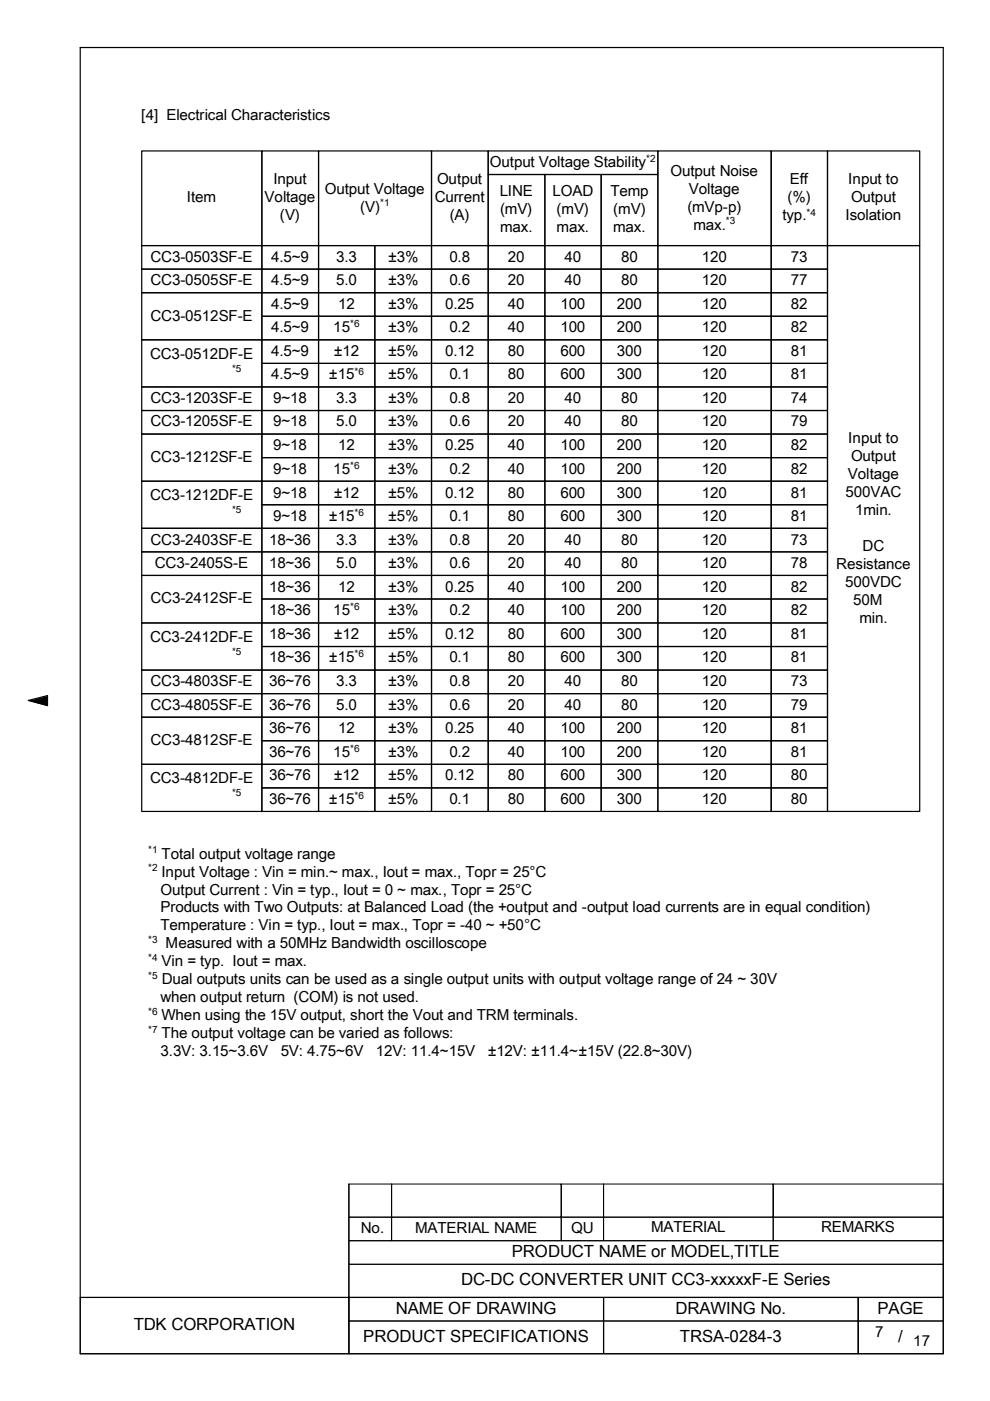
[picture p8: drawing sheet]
<svg xmlns="http://www.w3.org/2000/svg" width="210mm" height="297mm" viewBox="0 0 210 297" stroke-linecap="round" stroke-linejoin="round" font-family="sans-serif">
<defs><g id="words">
<g font-size="3.6">
<text x="108.5" y="266.5">PRODUCT NAME or MODEL,TITLE</text>
<text x="97.8" y="272.5">DC-DC CONVERTER UNIT CC3-xxxxxF-E Series</text>
<text x="84" y="278.6">NAME OF DRAWING</text>
<text x="143.3" y="278.6">DRAWING No.</text>
<text x="186.1" y="278.6">PAGE</text>
<text x="28.4" y="282">TDK CORPORATION</text>
<text x="77" y="284.6">PRODUCT SPECIFICATIONS</text>
<text x="144.2" y="284.6">TRSA-0284-3</text>
<text x="190.5" y="284.6">/</text>
</g>
<g font-size="3.2">
<text x="30" y="25.5">[4] Electrical Characteristics</text>
<text x="103.9" y="35.5">Output Voltage Stability</text>
<text x="58" y="39.1">Input</text>
<text x="68.9" y="41.1">Output Voltage</text>
<text x="92.7" y="39.1">Output</text>
<text x="106" y="41.7">LINE</text>
<text x="117.2" y="41.7">LOAD</text>
<text x="129.5" y="41.7">Temp</text>
<text x="142.2" y="37.3">Output Noise</text>
<text x="146.1" y="41.1">Voltage</text>
<text x="167.6" y="39.1">Eff</text>
<text x="179.9" y="39.1">Input to</text>
<text x="39.6" y="42.9">Item</text>
<text x="56.1" y="42.9">Voltage</text>
<text x="59.4" y="46.7">(V)</text>
<text x="76.4" y="44.9">(V)</text>
<text x="92.2" y="42.9">Current</text>
<text x="95.4" y="46.7">(A)</text>
<text x="106.1" y="45.5">(mV)</text>
<text x="118" y="45.5">(mV)</text>
<text x="130" y="45.5">(mV)</text>
<text x="145.8" y="44.9">(mVp-p)</text>
<text x="165.9" y="46.7">typ.</text>
<text x="167" y="42.9">(%)</text>
<text x="179.3" y="46.7">Isolation</text>
<text x="180.5" y="42.9">Output</text>
<text x="106.1" y="49.3">max.</text>
<text x="118" y="49.3">max.</text>
<text x="130" y="49.3">max.</text>
<text x="147.1" y="48.7">max.</text>
<text x="31.9" y="55.5">CC3-0503SF-E</text>
<text x="57.5" y="55.5">4.5~9</text>
<text x="71.3" y="55.5">3.3</text>
<text x="82.3" y="55.5">±3%</text>
<text x="95.3" y="55.5">0.8</text>
<text x="107.7" y="55.5">20</text>
<text x="119.7" y="55.5">40</text>
<text x="131.7" y="55.5">80</text>
<text x="148.8" y="55.5">120</text>
<text x="167.7" y="55.5">73</text>
<text x="31.9" y="60.5">CC3-0505SF-E</text>
<text x="57.5" y="60.5">4.5~9</text>
<text x="57.5" y="65.4">4.5~9</text>
<text x="71.3" y="60.5">5.0</text>
<text x="71.7" y="65.4">12</text>
<text x="82.3" y="60.5">±3%</text>
<text x="82.3" y="65.4">±3%</text>
<text x="94.4" y="65.4">0.25</text>
<text x="95.3" y="60.5">0.6</text>
<text x="107.7" y="60.5">20</text>
<text x="107.7" y="65.4">40</text>
<text x="118.9" y="65.4">100</text>
<text x="119.7" y="60.5">40</text>
<text x="130.8" y="65.4">200</text>
<text x="131.7" y="60.5">80</text>
<text x="148.8" y="60.5">120</text>
<text x="148.8" y="65.4">120</text>
<text x="167.7" y="60.5">77</text>
<text x="167.7" y="65.4">82</text>
<text x="31.9" y="68">CC3-0512SF-E</text>
<text x="57.5" y="70.4">4.5~9</text>
<text x="70.7" y="70.4">15</text>
<text x="82.3" y="70.4">±3%</text>
<text x="95.3" y="70.4">0.2</text>
<text x="107.7" y="70.4">40</text>
<text x="118.9" y="70.4">100</text>
<text x="130.8" y="70.4">200</text>
<text x="148.8" y="70.4">120</text>
<text x="167.7" y="70.4">82</text>
<text x="31.8" y="76">CC3-0512DF-E</text>
<text x="57.5" y="75.4">4.5~9</text>
<text x="70.8" y="75.4">±12</text>
<text x="82.3" y="75.4">±5%</text>
<text x="94.4" y="75.4">0.12</text>
<text x="107.7" y="75.4">80</text>
<text x="118.9" y="75.4">600</text>
<text x="130.8" y="75.4">300</text>
<text x="148.8" y="75.4">120</text>
<text x="167.7" y="75.4">81</text>
<text x="57.5" y="80.4">4.5~9</text>
<text x="69.8" y="80.4">±15</text>
<text x="82.3" y="80.4">±5%</text>
<text x="95.3" y="80.4">0.1</text>
<text x="107.7" y="80.4">80</text>
<text x="118.9" y="80.4">600</text>
<text x="130.8" y="80.4">300</text>
<text x="148.8" y="80.4">120</text>
<text x="167.7" y="80.4">81</text>
<text x="31.9" y="85.4">CC3-1203SF-E</text>
<text x="57.9" y="85.4">9~18</text>
<text x="71.3" y="85.4">3.3</text>
<text x="82.3" y="85.4">±3%</text>
<text x="95.3" y="85.4">0.8</text>
<text x="107.7" y="85.4">20</text>
<text x="119.7" y="85.4">40</text>
<text x="131.7" y="85.4">80</text>
<text x="148.8" y="85.4">120</text>
<text x="167.7" y="85.4">74</text>
<text x="31.9" y="90.4">CC3-1205SF-E</text>
<text x="57.9" y="90.4">9~18</text>
<text x="57.9" y="95.4">9~18</text>
<text x="71.3" y="90.4">5.0</text>
<text x="71.7" y="95.4">12</text>
<text x="82.3" y="90.4">±3%</text>
<text x="82.3" y="95.4">±3%</text>
<text x="94.4" y="95.4">0.25</text>
<text x="95.3" y="90.4">0.6</text>
<text x="107.7" y="90.4">20</text>
<text x="107.7" y="95.4">40</text>
<text x="118.9" y="95.4">100</text>
<text x="119.7" y="90.4">40</text>
<text x="130.8" y="95.4">200</text>
<text x="131.7" y="90.4">80</text>
<text x="148.8" y="90.4">120</text>
<text x="148.8" y="95.4">120</text>
<text x="167.7" y="90.4">79</text>
<text x="167.7" y="95.4">82</text>
<text x="179.9" y="93.9">Input to</text>
<text x="31.9" y="98">CC3-1212SF-E</text>
<text x="57.9" y="100.4">9~18</text>
<text x="70.7" y="100.4">15</text>
<text x="82.3" y="100.4">±3%</text>
<text x="95.3" y="100.4">0.2</text>
<text x="107.7" y="100.4">40</text>
<text x="118.9" y="100.4">100</text>
<text x="130.8" y="100.4">200</text>
<text x="148.8" y="100.4">120</text>
<text x="167.7" y="100.4">82</text>
<text x="179.8" y="101.5">Voltage</text>
<text x="180.5" y="97.7">Output</text>
<text x="31.8" y="106.1">CC3-1212DF-E</text>
<text x="57.9" y="105.5">9~18</text>
<text x="70.8" y="105.5">±12</text>
<text x="82.3" y="105.5">±5%</text>
<text x="94.4" y="105.5">0.12</text>
<text x="107.7" y="105.5">80</text>
<text x="118.9" y="105.5">600</text>
<text x="130.8" y="105.5">300</text>
<text x="148.8" y="105.5">120</text>
<text x="167.7" y="105.5">81</text>
<text x="179.3" y="105.3">500VAC</text>
<text x="57.9" y="110.5">9~18</text>
<text x="69.8" y="110.5">±15</text>
<text x="82.3" y="110.5">±5%</text>
<text x="95.3" y="110.5">0.1</text>
<text x="107.7" y="110.5">80</text>
<text x="118.9" y="110.5">600</text>
<text x="130.8" y="110.5">300</text>
<text x="148.8" y="110.5">120</text>
<text x="167.7" y="110.5">81</text>
<text x="181.4" y="109.1">1min.</text>
<text x="31.9" y="115.5">CC3-2403SF-E</text>
<text x="57.1" y="115.5">18~36</text>
<text x="71.3" y="115.5">3.3</text>
<text x="82.3" y="115.5">±3%</text>
<text x="95.3" y="115.5">0.8</text>
<text x="107.7" y="115.5">20</text>
<text x="119.7" y="115.5">40</text>
<text x="131.7" y="115.5">80</text>
<text x="148.8" y="115.5">120</text>
<text x="167.7" y="115.5">73</text>
<text x="183" y="116.8">DC</text>
<text x="32.9" y="120.5">CC3-2405S-E</text>
<text x="57.1" y="120.5">18~36</text>
<text x="57.1" y="125.5">18~36</text>
<text x="71.3" y="120.5">5.0</text>
<text x="71.7" y="125.5">12</text>
<text x="82.3" y="120.5">±3%</text>
<text x="82.3" y="125.5">±3%</text>
<text x="94.4" y="125.5">0.25</text>
<text x="95.3" y="120.5">0.6</text>
<text x="107.7" y="120.5">20</text>
<text x="107.7" y="125.5">40</text>
<text x="118.9" y="125.5">100</text>
<text x="119.7" y="120.5">40</text>
<text x="130.8" y="125.5">200</text>
<text x="131.7" y="120.5">80</text>
<text x="148.8" y="120.5">120</text>
<text x="148.8" y="125.5">120</text>
<text x="167.7" y="120.5">78</text>
<text x="167.7" y="125.5">82</text>
<text x="177.4" y="120.6">Resistance</text>
<text x="179.2" y="124.4">500VDC</text>
<text x="31.9" y="127.9">CC3-2412SF-E</text>
<text x="57.1" y="130.5">18~36</text>
<text x="70.7" y="130.5">15</text>
<text x="82.3" y="130.5">±3%</text>
<text x="95.3" y="130.5">0.2</text>
<text x="107.7" y="130.5">40</text>
<text x="118.9" y="130.5">100</text>
<text x="130.8" y="130.5">200</text>
<text x="148.8" y="130.5">120</text>
<text x="167.7" y="130.5">82</text>
<text x="180.9" y="128.2">50M</text>
<text x="182.3" y="132">min.</text>
<text x="31.8" y="136.1">CC3-2412DF-E</text>
<text x="57.1" y="135.5">18~36</text>
<text x="70.8" y="135.5">±12</text>
<text x="82.3" y="135.5">±5%</text>
<text x="94.4" y="135.5">0.12</text>
<text x="107.7" y="135.5">80</text>
<text x="118.9" y="135.5">600</text>
<text x="130.8" y="135.5">300</text>
<text x="148.8" y="135.5">120</text>
<text x="167.7" y="135.5">81</text>
<text x="57.1" y="140.5">18~36</text>
<text x="69.8" y="140.5">±15</text>
<text x="82.3" y="140.5">±5%</text>
<text x="95.3" y="140.5">0.1</text>
<text x="107.7" y="140.5">80</text>
<text x="118.9" y="140.5">600</text>
<text x="130.8" y="140.5">300</text>
<text x="148.8" y="140.5">120</text>
<text x="167.7" y="140.5">81</text>
<text x="31.9" y="145.5">CC3-4803SF-E</text>
<text x="57.1" y="145.5">36~76</text>
<text x="71.3" y="145.5">3.3</text>
<text x="82.3" y="145.5">±3%</text>
<text x="95.3" y="145.5">0.8</text>
<text x="107.7" y="145.5">20</text>
<text x="119.7" y="145.5">40</text>
<text x="131.7" y="145.5">80</text>
<text x="148.8" y="145.5">120</text>
<text x="167.7" y="145.5">73</text>
<text x="31.9" y="150.5">CC3-4805SF-E</text>
<text x="57.1" y="150.5">36~76</text>
<text x="57.1" y="155.4">36~76</text>
<text x="71.3" y="150.5">5.0</text>
<text x="71.7" y="155.4">12</text>
<text x="82.3" y="150.5">±3%</text>
<text x="82.3" y="155.4">±3%</text>
<text x="94.4" y="155.4">0.25</text>
<text x="95.3" y="150.5">0.6</text>
<text x="107.7" y="150.5">20</text>
<text x="107.7" y="155.4">40</text>
<text x="118.9" y="155.4">100</text>
<text x="119.7" y="150.5">40</text>
<text x="130.8" y="155.4">200</text>
<text x="131.7" y="150.5">80</text>
<text x="148.8" y="150.5">120</text>
<text x="148.8" y="155.4">120</text>
<text x="167.7" y="150.5">79</text>
<text x="167.7" y="155.4">81</text>
<text x="31.9" y="158">CC3-4812SF-E</text>
<text x="57.1" y="160.4">36~76</text>
<text x="70.7" y="160.4">15</text>
<text x="82.3" y="160.4">±3%</text>
<text x="95.3" y="160.4">0.2</text>
<text x="107.7" y="160.4">40</text>
<text x="118.9" y="160.4">100</text>
<text x="130.8" y="160.4">200</text>
<text x="148.8" y="160.4">120</text>
<text x="167.7" y="160.4">81</text>
<text x="31.8" y="166">CC3-4812DF-E</text>
<text x="57.1" y="165.4">36~76</text>
<text x="70.8" y="165.4">±12</text>
<text x="82.3" y="165.4">±5%</text>
<text x="94.4" y="165.4">0.12</text>
<text x="107.7" y="165.4">80</text>
<text x="118.9" y="165.4">600</text>
<text x="130.8" y="165.4">300</text>
<text x="148.8" y="165.4">120</text>
<text x="167.7" y="165.4">80</text>
<text x="57.1" y="170.4">36~76</text>
<text x="69.8" y="170.4">±15</text>
<text x="82.3" y="170.4">±5%</text>
<text x="95.3" y="170.4">0.1</text>
<text x="107.7" y="170.4">80</text>
<text x="118.9" y="170.4">600</text>
<text x="130.8" y="170.4">300</text>
<text x="148.8" y="170.4">120</text>
<text x="167.7" y="170.4">80</text>
<text x="34.3" y="182">Total output voltage range</text>
<text x="34.3" y="185.8">Input Voltage : Vin = min.~ max., Iout = max., Topr = 25°C</text>
<text x="34" y="189.7">Output Current : Vin = typ., Iout = 0 ~ max., Topr = 25°C</text>
<text x="34" y="193.5">Products with Two Outputs: at Balanced Load (the +output and -output load currents are in equal condition)</text>
<text x="34" y="197.3">Temperature : Vin = typ., Iout = max., Topr = -40 ~ +50°C</text>
<text x="35.1" y="201.1">Measured with a 50MHz Bandwidth oscilloscope</text>
<text x="34.3" y="204.9">Vin = typ. Iout = max.</text>
<text x="34.3" y="208.7">Dual outputs units can be used as a single output units with output voltage range of 24 ~ 30V</text>
<text x="34" y="212.5">when output return (COM) is not used.</text>
<text x="34.3" y="216.3">When using the 15V output, short the Vout and TRM terminals.</text>
<text x="34.3" y="220.1">The output voltage can be varied as follows:</text>
<text x="34" y="223.9">3.3V: 3.15~3.6V</text>
<text x="59.6" y="223.9">5V: 4.75~6V</text>
<text x="79.7" y="223.9">12V: 11.4~15V</text>
<text x="103.4" y="223.9">±12V: ±11.4~±15V (22.8~30V)</text>
<text x="76.5" y="261.5">No.</text>
<text x="88.1" y="261.5">MATERIAL NAME</text>
<text x="121.2" y="261.5">QU</text>
<text x="138.1" y="261.2">MATERIAL</text>
<text x="174.2" y="261.2">REMARKS</text>
<text x="185.6" y="283.5">7</text>
<text x="193.7" y="285.4">17</text>
</g>
<g font-size="2.1">
<text x="137.1" y="34.4">*2</text>
<text x="80.6" y="43.8">*1</text>
<text x="153.9" y="47.6">*3</text>
<text x="171" y="45.7">*4</text>
<text x="74.3" y="69.4">*6</text>
<text x="49.3" y="78.8">*5</text>
<text x="75.2" y="79.4">*6</text>
<text x="74.3" y="99.4">*6</text>
<text x="49.3" y="108.8">*5</text>
<text x="75.2" y="109.4">*6</text>
<text x="74.3" y="129.4">*6</text>
<text x="49.3" y="138.8">*5</text>
<text x="75.2" y="139.4">*6</text>
<text x="74.3" y="159.4">*6</text>
<text x="49.3" y="168.8">*5</text>
<text x="75.2" y="169.4">*6</text>
<text x="31.4" y="180.9">*1</text>
<text x="31.4" y="184.7">*2</text>
<text x="31.4" y="200">*3</text>
<text x="31.4" y="203.8">*4</text>
<text x="31.4" y="207.6">*5</text>
<text x="31.4" y="215.2">*6</text>
<text x="31.4" y="219">*7</text>
</g>
</g></defs>
<path d="M17 10.1v276.9h183.1v-276.9M6 148.5l4.1-1v2.1z" fill="none" stroke="#010101" stroke-width=".25"/>
<path d="M6 148.6l4.1-1v2.1z" fill="#010101"/>
<g fill="none" stroke="#010101" stroke-width=".21">
<path d="M74 258.1h9.1v5h-9.1zM74 251h9.1v7.1h-9.1zM83.1 258.1h35.9v5h-35.9zM83.1 251h35.9v7.1h-35.9zM119 258.1h9v5h-9zM119 251h9v7.1h-9zM128 258.1h36v5h-36zM128 251h36v7.1h-36zM164 258.1h36.1v5h-36.1zM164 251h36.1v7.1h-36.1zM17 275.1h57v11.9h-57zM74 263.1h126.1v5h-126.1z"/>
<path d="M74 268.1h126.1v7h-126.1zM74 275.1h54v5h-54zM128 275.1h54v5h-54zM182 275.1h18.1v5h-18.1zM74 280.1h54v6.9h-54zM128 280.1h54v6.9h-54zM182 280.1h18.1v6.9h-18.1z"/>
</g>
<g fill="none" stroke="#010101" stroke-width=".25">
<path d="M17 10.1h183.1M30.1 32h25.4v20.1h-25.4zM55.5 32h12.1v20.1h-12.1zM67.6 32h23.9v20.1h-23.9zM91.5 32h12v20.1h-12zM103.5 37h12.1v15.1h-12.1zM103.5 32h36v5h-36zM115.6 37h11.9v15.1h-11.9zM127.5 37h12v15.1h-12zM139.5 32h24.1v20.1h-24.1zM163.6 32h11.9v20.1h-11.9zM175.5 32h19.6v20.1h-19.6z"/>
<path d="M30.1 52.1h25.4v5h-25.4zM30.1 57.1h25.4v5h-25.4zM55.5 52.1h12.1v5h-12.1zM55.5 57.1h12.1v5h-12.1zM67.6 52.1h11.9v5h-11.9zM67.6 57.1h11.9v5h-11.9zM79.5 52.1h12v5h-12zM79.5 57.1h12v5h-12zM91.5 52.1h12v5h-12zM91.5 57.1h12v5h-12zM103.5 52.1h12.1v5h-12.1zM103.5 57.1h12.1v5h-12.1z"/>
<path d="M115.6 52.1h11.9v5h-11.9zM115.6 57.1h11.9v5h-11.9zM127.5 52.1h12v5h-12zM127.5 57.1h12v5h-12zM139.5 52.1h24.1v5h-24.1zM139.5 57.1h24.1v5h-24.1zM163.6 52.1h11.9v5h-11.9zM163.6 57.1h11.9v5h-11.9zM175.5 52.1h19.6v119.9h-19.6zM30.1 62.1h25.4v10h-25.4zM30.1 72.1h25.4v9.9h-25.4zM55.5 62.1h12.1v5h-12.1z"/>
<path d="M55.5 67.1h12.1v5h-12.1zM55.5 72.1h12.1v4.9h-12.1zM55.5 77h12.1v5h-12.1zM67.6 62.1h11.9v5h-11.9zM67.6 67.1h11.9v5h-11.9zM67.6 72.1h11.9v4.9h-11.9zM67.6 77h11.9v5h-11.9zM79.5 62.1h12v5h-12zM79.5 67.1h12v5h-12zM79.5 72.1h12v4.9h-12zM79.5 77h12v5h-12zM91.5 62.1h12v5h-12z"/>
<path d="M91.5 67.1h12v5h-12zM91.5 72.1h12v4.9h-12zM91.5 77h12v5h-12zM103.5 62.1h12.1v5h-12.1zM103.5 67.1h12.1v5h-12.1zM103.5 72.1h12.1v4.9h-12.1zM103.5 77h12.1v5h-12.1zM115.6 62.1h11.9v5h-11.9zM115.6 67.1h11.9v5h-11.9zM115.6 72.1h11.9v4.9h-11.9zM115.6 77h11.9v5h-11.9zM127.5 62.1h12v5h-12z"/>
<path d="M127.5 67.1h12v5h-12zM127.5 72.1h12v4.9h-12zM127.5 77h12v5h-12zM139.5 62.1h24.1v5h-24.1zM139.5 67.1h24.1v5h-24.1zM139.5 72.1h24.1v4.9h-24.1zM139.5 77h24.1v5h-24.1zM163.6 62.1h11.9v5h-11.9zM163.6 67.1h11.9v5h-11.9zM163.6 72.1h11.9v4.9h-11.9zM163.6 77h11.9v5h-11.9zM30.1 82h25.4v5h-25.4z"/>
<path d="M30.1 87h25.4v5h-25.4zM30.1 92h25.4v10h-25.4zM55.5 82h12.1v5h-12.1zM55.5 87h12.1v5h-12.1zM55.5 92h12.1v5h-12.1zM55.5 97h12.1v5h-12.1zM67.6 82h11.9v5h-11.9zM67.6 87h11.9v5h-11.9zM67.6 92h11.9v5h-11.9zM67.6 97h11.9v5h-11.9zM79.5 82h12v5h-12zM79.5 87h12v5h-12z"/>
<path d="M79.5 92h12v5h-12zM79.5 97h12v5h-12zM91.5 82h12v5h-12zM91.5 87h12v5h-12zM91.5 92h12v5h-12zM91.5 97h12v5h-12zM103.5 82h12.1v5h-12.1zM103.5 87h12.1v5h-12.1zM103.5 92h12.1v5h-12.1zM103.5 97h12.1v5h-12.1zM115.6 82h11.9v5h-11.9zM115.6 87h11.9v5h-11.9z"/>
<path d="M115.6 92h11.9v5h-11.9zM115.6 97h11.9v5h-11.9zM127.5 82h12v5h-12zM127.5 87h12v5h-12zM127.5 92h12v5h-12zM127.5 97h12v5h-12zM139.5 82h24.1v5h-24.1zM139.5 87h24.1v5h-24.1zM139.5 92h24.1v5h-24.1zM139.5 97h24.1v5h-24.1zM163.6 82h11.9v5h-11.9zM163.6 87h11.9v5h-11.9z"/>
<path d="M163.6 92h11.9v5h-11.9zM163.6 97h11.9v5h-11.9zM30.1 102h25.4v10h-25.4zM30.1 112h25.4v5h-25.4zM30.1 117h25.4v5h-25.4zM55.5 102h12.1v5h-12.1zM55.5 107h12.1v5h-12.1zM55.5 112h12.1v5h-12.1zM55.5 117h12.1v5h-12.1zM67.6 102h11.9v5h-11.9zM67.6 107h11.9v5h-11.9zM67.6 112h11.9v5h-11.9z"/>
<path d="M67.6 117h11.9v5h-11.9zM79.5 102h12v5h-12zM79.5 107h12v5h-12zM79.5 112h12v5h-12zM79.5 117h12v5h-12zM91.5 102h12v5h-12zM91.5 107h12v5h-12zM91.5 112h12v5h-12zM91.5 117h12v5h-12zM103.5 102h12.1v5h-12.1zM103.5 107h12.1v5h-12.1zM103.5 112h12.1v5h-12.1z"/>
<path d="M103.5 117h12.1v5h-12.1zM115.6 102h11.9v5h-11.9zM115.6 107h11.9v5h-11.9zM115.6 112h11.9v5h-11.9zM115.6 117h11.9v5h-11.9zM127.5 102h12v5h-12zM127.5 107h12v5h-12zM127.5 112h12v5h-12zM127.5 117h12v5h-12zM139.5 102h24.1v5h-24.1zM139.5 107h24.1v5h-24.1zM139.5 112h24.1v5h-24.1z"/>
<path d="M139.5 117h24.1v5h-24.1zM163.6 102h11.9v5h-11.9zM163.6 107h11.9v5h-11.9zM163.6 112h11.9v5h-11.9zM163.6 117h11.9v5h-11.9zM30.1 122h25.4v10.1h-25.4zM30.1 132.1h25.4v10h-25.4zM55.5 122h12.1v5h-12.1zM55.5 127h12.1v5.1h-12.1zM55.5 132.1h12.1v5h-12.1zM55.5 137.1h12.1v5h-12.1zM67.6 122h11.9v5h-11.9z"/>
<path d="M67.6 127h11.9v5.1h-11.9zM67.6 132.1h11.9v5h-11.9zM67.6 137.1h11.9v5h-11.9zM79.5 122h12v5h-12zM79.5 127h12v5.1h-12zM79.5 132.1h12v5h-12zM79.5 137.1h12v5h-12zM91.5 122h12v5h-12zM91.5 127h12v5.1h-12zM91.5 132.1h12v5h-12zM91.5 137.1h12v5h-12zM103.5 122h12.1v5h-12.1z"/>
<path d="M103.5 127h12.1v5.1h-12.1zM103.5 132.1h12.1v5h-12.1zM103.5 137.1h12.1v5h-12.1zM115.6 122h11.9v5h-11.9zM115.6 127h11.9v5.1h-11.9zM115.6 132.1h11.9v5h-11.9zM115.6 137.1h11.9v5h-11.9zM127.5 122h12v5h-12zM127.5 127h12v5.1h-12zM127.5 132.1h12v5h-12zM127.5 137.1h12v5h-12zM139.5 122h24.1v5h-24.1z"/>
<path d="M139.5 127h24.1v5.1h-24.1zM139.5 132.1h24.1v5h-24.1zM139.5 137.1h24.1v5h-24.1zM163.6 122h11.9v5h-11.9zM163.6 127h11.9v5.1h-11.9zM163.6 132.1h11.9v5h-11.9zM163.6 137.1h11.9v5h-11.9zM30.1 142.1h25.4v5h-25.4zM30.1 147.1h25.4v5h-25.4zM30.1 152.1h25.4v10h-25.4zM55.5 142.1h12.1v5h-12.1zM55.5 147.1h12.1v5h-12.1z"/>
<path d="M55.5 152.1h12.1v5h-12.1zM55.5 157.1h12.1v5h-12.1zM67.6 142.1h11.9v5h-11.9zM67.6 147.1h11.9v5h-11.9zM67.6 152.1h11.9v5h-11.9zM67.6 157.1h11.9v5h-11.9zM79.5 142.1h12v5h-12zM79.5 147.1h12v5h-12zM79.5 152.1h12v5h-12zM79.5 157.1h12v5h-12zM91.5 142.1h12v5h-12zM91.5 147.1h12v5h-12z"/>
<path d="M91.5 152.1h12v5h-12zM91.5 157.1h12v5h-12zM103.5 142.1h12.1v5h-12.1zM103.5 147.1h12.1v5h-12.1zM103.5 152.1h12.1v5h-12.1zM103.5 157.1h12.1v5h-12.1zM115.6 142.1h11.9v5h-11.9zM115.6 147.1h11.9v5h-11.9zM115.6 152.1h11.9v5h-11.9zM115.6 157.1h11.9v5h-11.9zM127.5 142.1h12v5h-12zM127.5 147.1h12v5h-12z"/>
<path d="M127.5 152.1h12v5h-12zM127.5 157.1h12v5h-12zM139.5 142.1h24.1v5h-24.1zM139.5 147.1h24.1v5h-24.1zM139.5 152.1h24.1v5h-24.1zM139.5 157.1h24.1v5h-24.1zM163.6 142.1h11.9v5h-11.9zM163.6 147.1h11.9v5h-11.9zM163.6 152.1h11.9v5h-11.9zM163.6 157.1h11.9v5h-11.9zM30.1 162.1h25.4v9.9h-25.4zM55.5 162.1h12.1v4.9h-12.1z"/>
<path d="M55.5 167h12.1v5h-12.1zM67.6 162.1h11.9v4.9h-11.9zM67.6 167h11.9v5h-11.9zM79.5 162.1h12v4.9h-12zM79.5 167h12v5h-12zM91.5 162.1h12v4.9h-12zM91.5 167h12v5h-12zM103.5 162.1h12.1v4.9h-12.1zM103.5 167h12.1v5h-12.1zM115.6 162.1h11.9v4.9h-11.9zM115.6 167h11.9v5h-11.9zM127.5 162.1h12v4.9h-12z"/>
<path d="M127.5 167h12v5h-12zM139.5 162.1h24.1v4.9h-24.1zM139.5 167h24.1v5h-24.1zM163.6 162.1h11.9v4.9h-11.9zM163.6 167h11.9v5h-11.9zM74 251v36M17 275.1h183.1M128 275.1v11.8M182 275.1v11.8"/>
</g>
<use href="#words"/>
</svg>
